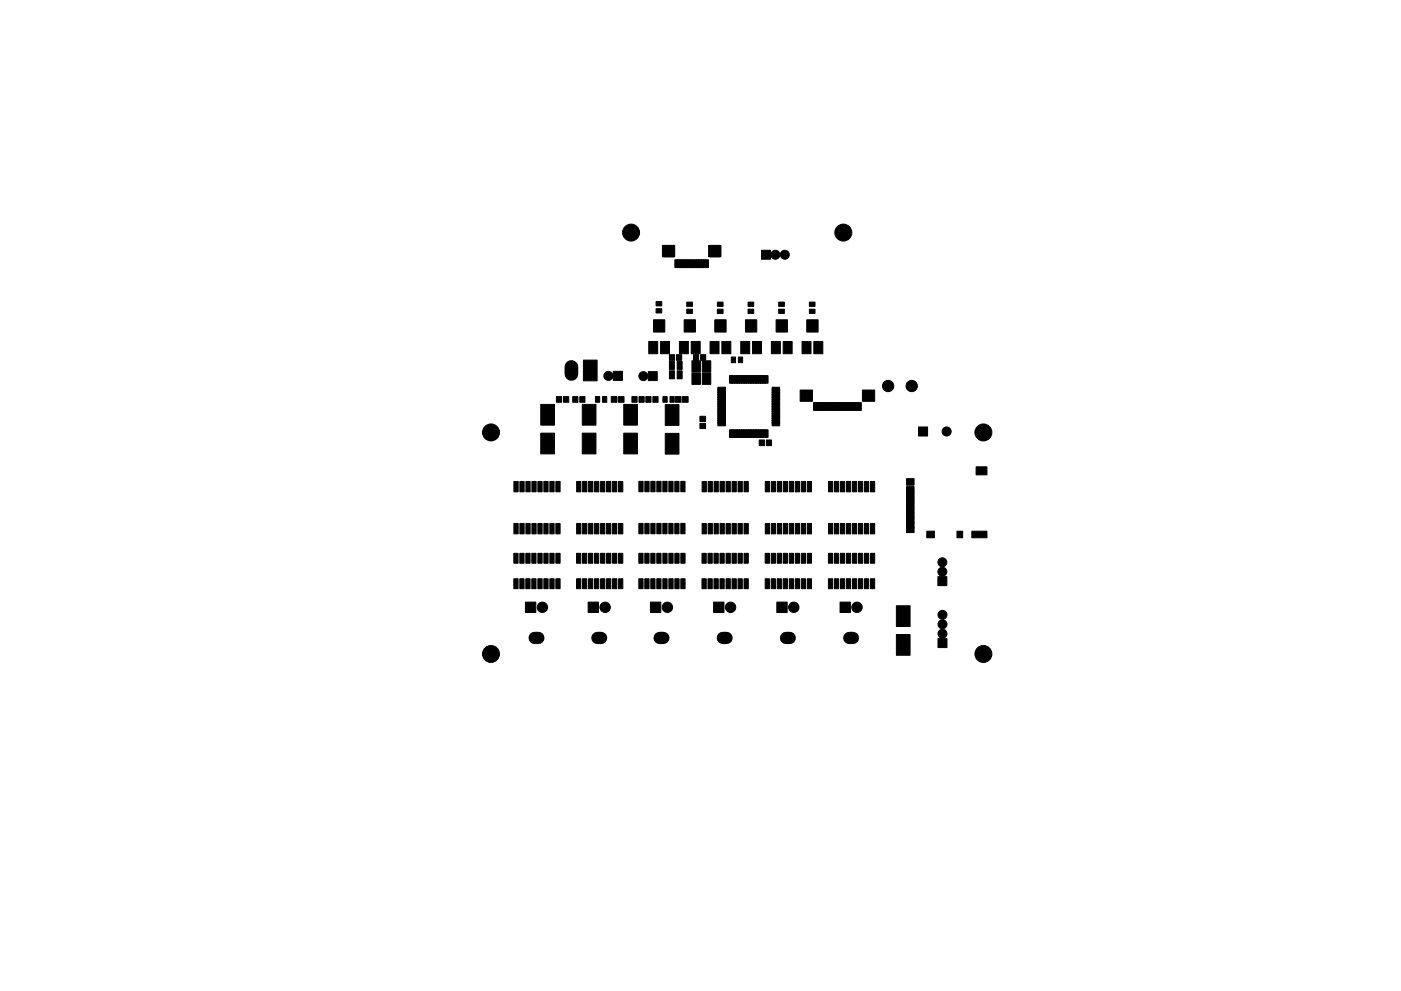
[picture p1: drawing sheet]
<svg xmlns="http://www.w3.org/2000/svg" width="297mm" height="210mm" viewBox="0 0 297 210" stroke-linecap="round" stroke-linejoin="round" font-family="sans-serif">
<g fill="#000" stroke="#000" stroke-width=".21">
<path d="M140.5 52.1h2.5v2.4h-2.5zM140.6 52.1h2.3v2.4h-2.3zM143.1 55.1h.6v1.7h-.6zM143.6 55.1h.6v1.7h-.6zM144.1 55.1h.6v1.7h-.6zM144.6 55.1h.6v1.7h-.6zM145.1 55.1h.6v1.7h-.6zM145.6 55.1h.6v1.7h-.6zM146.1 55.1h.6v1.7h-.6zM146.6 55.1h.6v1.7h-.6zM147.1 55.1h.6v1.7h-.6zM147.6 55.1h.6v1.7h-.6z"/>
<path d="M148.1 55.1h.6v1.7h-.6zM148.6 55.1h.6v1.7h-.6zM149.1 55.1h.6v1.7h-.6zM149.6 55.1h.6v1.7h-.6zM150.2 52.1h2.7v2.4h-2.7zM150.5 52.1h2.1v2.4h-2.1zM161.5 53.1h1.8v1.9h-1.8zM123.7 76.4h2.9v4.4h-2.9zM130 78.8h2v1.9h-2zM137.5 72.4h2v2.6h-2zM138.5 67.8h2.4v2.6h-2.4zM139.1 65.5h1.2v.9h-1.2z"/>
<path d="M139.1 64h1.2v.9h-1.2zM137.5 78.8h1.8v1.9h-1.8zM140.1 72.4h1.8v2.6h-1.8zM141.9 76.7h1.1v1.7h-1.1zM141.9 78.7h1.1v1.7h-1.1zM141.9 75.2h1.1v1.2h-1.1zM144.1 72.4h1.8v2.6h-1.8zM143.4 75.2h1.1v1.2h-1.1zM143.6 76.7h1v1.7h-1zM143.6 78.7h1v1.7h-1zM145.1 67.8h2.4v2.6h-2.4zM145.6 65.6h1.2v.9h-1.2z"/>
<path d="M145.6 64.1h1.2v.9h-1.2zM146.6 72.4h1.9v2.6h-1.9zM147 75.2h1.1v1.2h-1.1zM146.7 79.1h1.8v2.4h-1.8zM146.7 76.5h1.8v2.4h-1.8zM148.5 75.2h1.1v1.2h-1.1zM150.6 72.4h1.9v2.6h-1.9zM148.9 79.1h1.8v2.4h-1.8zM148.9 76.5h1.8v2.4h-1.8zM151.6 67.8h2.3v2.6h-2.3zM152.1 65.6h1.2v.9h-1.2zM152.1 64.1h1.2v.9h-1.2z"/>
<path d="M153 72.4h1.9v2.6h-1.9zM154.7 79.7h.6v1.6h-.6zM155.2 79.7h.6v1.6h-.6zM155.7 79.7h.6v1.6h-.6zM155 75.7h.9v1.2h-.9zM156.2 79.7h.6v1.6h-.6zM156.7 79.7h.6v1.6h-.6zM157 72.4h1.9v2.6h-1.9zM157.2 79.7h.6v1.6h-.6zM156.6 75.7h.9v1.2h-.9zM157.7 79.7h.6v1.6h-.6zM158 67.8h2.5v2.6h-2.5z"/>
<path d="M158.2 79.7h.6v1.6h-.6zM158.6 65.6h1.2v.9h-1.2zM158.6 64.1h1.2v.9h-1.2zM158.7 79.7h.6v1.6h-.6zM159.2 79.7h.6v1.6h-.6zM159.6 72.4h1.9v2.6h-1.9zM159.7 79.7h.6v1.6h-.6zM160.2 79.7h.6v1.6h-.6zM160.7 79.7h.6v1.6h-.6zM161.2 79.7h.6v1.6h-.6zM161.7 79.7h.6v1.6h-.6zM162.2 79.7h.6v1.6h-.6z"/>
<path d="M163.6 72.4h1.9v2.6h-1.9zM164.6 67.8h2.3v2.6h-2.3zM165.1 65.6h1.2v.9h-1.2zM165.1 64.1h1.2v.9h-1.2zM166 72.4h1.9v2.6h-1.9zM170 72.4h2v2.6h-2zM171 67.8h2.4v2.6h-2.4zM171.6 65.6h1.2v.9h-1.2zM171.6 64.1h1.2v.9h-1.2zM172.6 72.4h1.8v2.6h-1.8zM114.7 85.8h2.8v4.4h-2.8zM114.7 91.9h2.8v4.4h-2.8z"/>
<path d="M118 84.1h1.1v1.2h-1.1zM119.5 84.1h1.1v1.2h-1.1zM121.4 84.1h1.1v1.2h-1.1zM122.9 84.1h1.1v1.2h-1.1zM126.2 84.1h1v1.2h-1zM123.5 85.8h2.9v4.4h-2.9zM123.5 91.9h2.9v4.4h-2.9zM127.8 84.1h.8v1.2h-.8zM129.6 84.1h1.2v1.2h-1.2zM131.1 84.1h1.2v1.2h-1.2zM134 84.1h1.1v1.2h-1.1zM132.2 85.8h3v4.4h-3z"/>
<path d="M132.2 91.9h3v4.4h-3zM135.5 84.1h1.1v1.2h-1.1zM136.9 84.1h1.1v1.2h-1.1zM138.4 84.1h1.1v1.2h-1.1zM140.5 84.1h1v1.2h-1zM142.1 84.1h.8v1.2h-.8zM141.1 85.8h2.8v4.4h-2.8zM141.1 91.9h2.8v4.4h-2.8zM143.2 84.1h1.2v1.2h-1.2zM144.7 84.1h1.2v1.2h-1.2zM148.4 88.3h1.2v1.1h-1.2zM148.4 89.8h1.2v1.1h-1.2z"/>
<path d="M152.2 89.7h1.6v.6h-1.6zM152.2 89.2h1.6v.6h-1.6zM152.2 88.7h1.6v.6h-1.6zM152.2 88.2h1.6v.6h-1.6zM152.2 87.7h1.6v.6h-1.6zM152.2 87.2h1.6v.6h-1.6zM152.2 86.7h1.6v.6h-1.6zM152.2 86.2h1.6v.6h-1.6zM152.2 85.7h1.6v.6h-1.6zM152.2 85.2h1.6v.6h-1.6zM152.2 84.7h1.6v.6h-1.6zM152.2 84.2h1.6v.6h-1.6z"/>
<path d="M152.2 83.7h1.6v.6h-1.6zM152.2 83.2h1.6v.6h-1.6zM152.2 82.7h1.6v.6h-1.6zM152.2 82.2h1.6v.6h-1.6zM154.7 91.2h.6v1.6h-.6zM155.2 91.2h.6v1.6h-.6zM155.7 91.2h.6v1.6h-.6zM156.2 91.2h.6v1.6h-.6zM156.7 91.2h.6v1.6h-.6zM157.2 91.2h.6v1.6h-.6zM157.7 91.2h.6v1.6h-.6zM158.2 91.2h.6v1.6h-.6z"/>
<path d="M158.7 91.2h.6v1.6h-.6zM159.2 91.2h.6v1.6h-.6zM159.7 91.2h.6v1.6h-.6zM160.2 91.2h.6v1.6h-.6zM160.7 91.2h.6v1.6h-.6zM161 93.3h1.1v1.2h-1.1zM161.2 91.2h.6v1.6h-.6zM161.7 91.2h.6v1.6h-.6zM162.2 91.2h.6v1.6h-.6zM162.5 93.3h1.1v1.2h-1.1zM163.7 82.2h1.6v.6h-1.6zM163.7 82.7h1.6v.6h-1.6z"/>
<path d="M163.7 83.2h1.6v.6h-1.6zM163.7 83.7h1.6v.6h-1.6zM163.7 84.2h1.6v.6h-1.6zM163.7 84.7h1.6v.6h-1.6zM163.7 85.2h1.6v.6h-1.6zM163.7 85.7h1.6v.6h-1.6zM163.7 86.2h1.6v.6h-1.6zM163.7 86.7h1.6v.6h-1.6zM163.7 87.2h1.6v.6h-1.6zM163.7 87.7h1.6v.6h-1.6zM163.7 88.2h1.6v.6h-1.6zM163.7 88.7h1.6v.6h-1.6z"/>
<path d="M163.7 89.2h1.6v.6h-1.6zM163.7 89.7h1.6v.6h-1.6zM169.6 82.7h2.7v2.4h-2.7zM172.5 85.4h.6v1.7h-.6zM173 85.4h.6v1.7h-.6zM173.5 85.4h.6v1.7h-.6zM174 85.4h.6v1.7h-.6zM174.5 85.4h.6v1.7h-.6zM175 85.4h.6v1.7h-.6zM175.5 85.4h.6v1.7h-.6zM176 85.4h.6v1.7h-.6zM176.5 85.4h.6v1.7h-.6z"/>
<path d="M177 85.4h.6v1.7h-.6zM177.5 85.4h.6v1.7h-.6zM178 85.4h.6v1.7h-.6zM178.5 85.4h.6v1.7h-.6zM179 85.4h.6v1.7h-.6zM179.5 85.4h.6v1.7h-.6zM180 85.4h.6v1.7h-.6zM180.5 85.4h.6v1.7h-.6zM181 85.4h.6v1.7h-.6zM181.5 85.4h.6v1.7h-.6zM182 85.4h.6v1.7h-.6zM182.9 82.7h2.5v2.4h-2.5z"/>
<path d="M194.7 90.6h2v1.9h-2zM108.9 117.4h.9v2.1h-.9zM109 111.1h.9v2.2h-.9zM109 102.1h.9v2.2h-.9zM110.2 117.4h.9v2.1h-.9zM110.2 111.1h.9v2.2h-.9zM110.2 102.1h.9v2.2h-.9zM111.5 117.4h.9v2.1h-.9zM111.5 102.1h.9v2.2h-.9zM111.5 111.1h.9v2.2h-.9zM112.8 117.4h.9v2.1h-.9zM112.8 102.1h.9v2.2h-.9z"/>
<path d="M112.8 111.1h.9v2.2h-.9zM114 117.4h.9v2.1h-.9zM114 102.1h.9v2.2h-.9zM114 111.1h.9v2.2h-.9zM115.3 117.4h.9v2.1h-.9zM115.3 111.1h.9v2.2h-.9zM115.3 102.1h.9v2.2h-.9zM116.6 117.4h.9v2.1h-.9zM116.6 111.1h.9v2.2h-.9zM116.6 102.1h.9v2.2h-.9zM117.8 117.4h1v2.1h-1zM117.8 111.1h1v2.2h-1z"/>
<path d="M117.8 102.1h1v2.2h-1zM122.2 117.4h.9v2.1h-.9zM122.3 111.1h.9v2.2h-.9zM122.3 102.1h.9v2.2h-.9zM123.5 117.4h.9v2.1h-.9zM123.5 111.1h.9v2.2h-.9zM123.5 102.1h.9v2.2h-.9zM124.8 117.4h.9v2.1h-.9zM124.8 102.1h.9v2.2h-.9zM124.8 111.1h.9v2.2h-.9zM126.1 117.4h.8v2.1h-.8zM126.1 102.1h.9v2.2h-.9z"/>
<path d="M126.1 111.1h.9v2.2h-.9zM127.3 117.4h.9v2.1h-.9zM127.3 102.1h.9v2.2h-.9zM127.3 111.1h.9v2.2h-.9zM128.6 117.4h.9v2.1h-.9zM128.6 111.1h.9v2.2h-.9zM128.6 102.1h.9v2.2h-.9zM129.9 117.4h.9v2.1h-.9zM129.9 111.1h.9v2.2h-.9zM129.9 102.1h.9v2.2h-.9zM131.2 117.4h.9v2.1h-.9zM131.2 111.1h.9v2.2h-.9z"/>
<path d="M131.2 102.1h.9v2.2h-.9zM135.4 117.4h.9v2.1h-.9zM135.5 111h.8v2.2h-.8zM135.5 102.1h.8v2.2h-.8zM136.7 117.4h.9v2.1h-.9zM136.7 111h.9v2.2h-.9zM136.7 102.1h.9v2.2h-.9zM138 117.4h.9v2.1h-.9zM138 102.1h.9v2.2h-.9zM138 111h.9v2.2h-.9zM139.2 117.4h1v2.1h-1zM139.3 102.1h.9v2.2h-.9z"/>
<path d="M139.3 111h.9v2.2h-.9zM140.5 102.1h.9v2.2h-.9zM140.5 111h.9v2.2h-.9zM140.5 117.4h.9v2.1h-.9zM141.8 111h.9v2.2h-.9zM141.8 102.1h.9v2.2h-.9zM141.8 117.4h.9v2.1h-.9zM143.1 111h.9v2.2h-.9zM143.1 102.1h.9v2.2h-.9zM143.1 117.4h.9v2.1h-.9zM144.3 111h.9v2.2h-.9zM144.3 102.1h.9v2.2h-.9z"/>
<path d="M144.3 117.4h.9v2.1h-.9zM148.8 117.4h.9v2.1h-.9zM148.9 111.1h.9v2.2h-.9zM148.9 102.1h.9v2.2h-.9zM150.1 117.4h.9v2.1h-.9zM150.1 111.1h.9v2.2h-.9zM150.1 102.1h.9v2.2h-.9zM151.4 117.4h.9v2.1h-.9zM151.4 102.1h.9v2.2h-.9zM151.4 111.1h.9v2.2h-.9zM152.6 117.4h1v2.1h-1zM152.7 102.1h.9v2.2h-.9z"/>
<path d="M152.7 111.1h.9v2.2h-.9zM153.9 117.4h.9v2.1h-.9zM153.9 102.1h.9v2.2h-.9zM153.9 111.1h.9v2.2h-.9zM155.2 117.4h.9v2.1h-.9zM155.2 111.1h.9v2.2h-.9zM155.2 102.1h.9v2.2h-.9zM156.5 117.4h.9v2.1h-.9zM156.5 111.1h.9v2.2h-.9zM156.5 102.1h.9v2.2h-.9zM157.8 117.4h.8v2.1h-.8zM157.8 111.1h.8v2.2h-.8z"/>
<path d="M157.8 102.1h.8v2.2h-.8zM162.2 117.4h.9v2.1h-.9zM162.3 111.1h.9v2.2h-.9zM162.3 102.1h.9v2.2h-.9zM163.5 117.4h.9v2.1h-.9zM163.5 111.1h.9v2.2h-.9zM163.5 102.1h.9v2.2h-.9zM164.8 117.4h.9v2.1h-.9zM164.8 102.1h.9v2.2h-.9zM164.8 111.1h.9v2.2h-.9zM166 117.4h.9v2.1h-.9zM166.1 102.1h.9v2.2h-.9z"/>
<path d="M166.1 111.1h.9v2.2h-.9zM167.3 117.4h.9v2.1h-.9zM167.3 102.1h.9v2.2h-.9zM167.3 111.1h.9v2.2h-.9zM168.6 117.4h.9v2.1h-.9zM168.6 111.1h.9v2.2h-.9zM168.6 102.1h.9v2.2h-.9zM169.9 117.4h.9v2.1h-.9zM169.9 111.1h.9v2.2h-.9zM169.9 102.1h.9v2.2h-.9zM171.2 117.4h.8v2.1h-.8zM171.2 111.1h.8v2.2h-.8z"/>
<path d="M171.2 102.1h.8v2.2h-.8zM175.6 117.4h.9v2.1h-.9zM175.7 111.1h.9v2.2h-.9zM175.7 102.1h.9v2.2h-.9zM176.9 117.4h.9v2.1h-.9zM176.9 111.1h.9v2.2h-.9zM176.9 102.1h.9v2.2h-.9zM178.2 117.4h.9v2.1h-.9zM178.2 102.1h.9v2.2h-.9zM178.2 111.1h.9v2.2h-.9zM179.4 117.4h.9v2.1h-.9zM179.5 102.1h.9v2.2h-.9z"/>
<path d="M179.5 111.1h.9v2.2h-.9zM180.7 102.1h.9v2.2h-.9zM180.7 111.1h.9v2.2h-.9zM180.7 117.4h.9v2.1h-.9zM182 111.1h.9v2.2h-.9zM182 102.1h.9v2.2h-.9zM182 117.4h.9v2.1h-.9zM183.3 111.1h.9v2.2h-.9zM183.3 102.1h.9v2.2h-.9zM183.3 117.4h.9v2.1h-.9zM184.6 111.1h.8v2.2h-.8zM184.6 102.1h.8v2.2h-.8z"/>
<path d="M184.6 117.4h.8v2.1h-.8zM192.2 101.5h1.6v1.4h-1.6zM192.2 110.9h1.6v1.1h-1.6zM192.2 104.3h1.6v1.1h-1.6zM192.2 105.4h1.6v1.1h-1.6zM192.2 106.5h1.6v1.1h-1.6zM192.2 107.6h1.6v1.1h-1.6zM192.2 108.7h1.6v1.1h-1.6zM192.2 109.8h1.6v1.1h-1.6zM192.2 103.2h1.6v1.1h-1.6zM192.2 111.9h1.6v1.1h-1.6zM196.5 112.7h1.6v1.4h-1.6z"/>
<path d="M202.9 112.7h1.2v1.4h-1.2zM206 112.7h3.3v1.4h-3.3zM207 99h2.3v1.7h-2.3zM108.9 122.8h.9v2.1h-.9zM110.2 122.8h.9v2.1h-.9zM111.5 122.8h.9v2.1h-.9zM112.8 122.8h.9v2.1h-.9zM111.4 127.7h2.2v2.2h-2.2zM114 122.8h.9v2.1h-.9zM115.3 122.8h.9v2.1h-.9zM116.6 122.8h.9v2.1h-.9zM117.8 122.8h1v2.1h-1z"/>
<path d="M122.2 122.8h.9v2.1h-.9zM123.5 122.8h.9v2.1h-.9zM124.8 122.8h.9v2.1h-.9zM126.1 122.8h.8v2.1h-.8zM124.7 127.7h2.2v2.2h-2.2zM127.3 122.8h.9v2.1h-.9zM128.6 122.8h.9v2.1h-.9zM129.9 122.8h.9v2.1h-.9zM131.2 122.8h.9v2.1h-.9zM135.4 122.8h.9v2.1h-.9zM136.7 122.8h.9v2.1h-.9zM138 122.8h.9v2.1h-.9z"/>
<path d="M139.2 122.8h1v2.1h-1zM137.9 127.7h2.2v2.2h-2.2zM140.5 122.8h.9v2.1h-.9zM141.8 122.8h.9v2.1h-.9zM143.1 122.8h.9v2.1h-.9zM144.3 122.8h.9v2.1h-.9zM148.8 122.8h.9v2.1h-.9zM150.1 122.8h.9v2.1h-.9zM151.4 122.8h.9v2.1h-.9zM152.6 122.8h1v2.1h-1zM151.3 127.7h2.2v2.2h-2.2zM153.9 122.8h.9v2.1h-.9z"/>
<path d="M155.2 122.8h.9v2.1h-.9zM156.5 122.8h.9v2.1h-.9zM157.8 122.8h.8v2.1h-.8zM162.2 122.8h.9v2.1h-.9zM163.5 122.8h.9v2.1h-.9zM164.8 122.8h.9v2.1h-.9zM166 122.8h.9v2.1h-.9zM164.7 127.7h2.2v2.2h-2.2zM167.3 122.8h.9v2.1h-.9zM168.6 122.8h.9v2.1h-.9zM169.9 122.8h.9v2.1h-.9zM171.2 122.8h.8v2.1h-.8z"/>
<path d="M175.6 122.8h.9v2.1h-.9zM176.9 122.8h.9v2.1h-.9zM178.2 122.8h.9v2.1h-.9zM179.4 122.8h.9v2.1h-.9zM178.1 127.7h2.2v2.2h-2.2zM180.7 122.8h.9v2.1h-.9zM182 122.8h.9v2.1h-.9zM183.3 122.8h.9v2.1h-.9zM184.6 122.8h.8v2.1h-.8zM190 128.5h3v4.4h-3zM190 134.6h3v4.4h-3zM198.8 122.3h1.9v1.9h-1.9z"/>
<path d="M198.9 135.5h1.9v1.9h-1.9z"/>
<circle cx="133.8" cy="49.3" r="1.8"/>
<circle cx="164.4" cy="54" r=".95"/>
<circle cx="166.4" cy="54" r=".95"/>
<circle cx="178.8" cy="49.3" r="1.8"/>
<circle cx="129" cy="79.7" r=".96"/>
<circle cx="136.4" cy="79.8" r=".95"/>
<circle cx="104.1" cy="91.7" r="1.8"/>
<circle cx="188.3" cy="81.9" r="1.2"/>
<circle cx="193.3" cy="81.9" r="1.2"/>
<circle cx="200.7" cy="91.5" r=".96"/>
<circle cx="208.5" cy="91.7" r="1.8"/>
<circle cx="199.8" cy="119.3" r=".95"/>
<circle cx="104.1" cy="138.7" r="1.8"/>
<circle cx="115" cy="128.8" r="1.1"/>
<circle cx="128.3" cy="128.8" r="1.1"/>
<circle cx="141.5" cy="128.8" r="1.1"/>
<circle cx="154.9" cy="128.8" r="1.1"/>
<circle cx="168.3" cy="128.8" r="1.1"/>
<circle cx="181.7" cy="128.8" r="1.1"/>
<circle cx="199.8" cy="121.3" r=".95"/>
<circle cx="199.8" cy="130.4" r=".95"/>
<circle cx="199.8" cy="134.4" r=".95"/>
<circle cx="199.8" cy="132.4" r=".95"/>
<circle cx="208.5" cy="138.7" r="1.8"/>
</g>
<path d="M121.2 77.8v1.5" fill="none" stroke="#000" stroke-width="2.9"/>
<path d="M113.4 135.3h.7M126.6 135.3h.9M139.9 135.3h.7M153.2 135.3h.8M166.6 135.3h.9M180 135.3h.9" fill="none" stroke="#000" stroke-width="2.6"/>
</svg>
